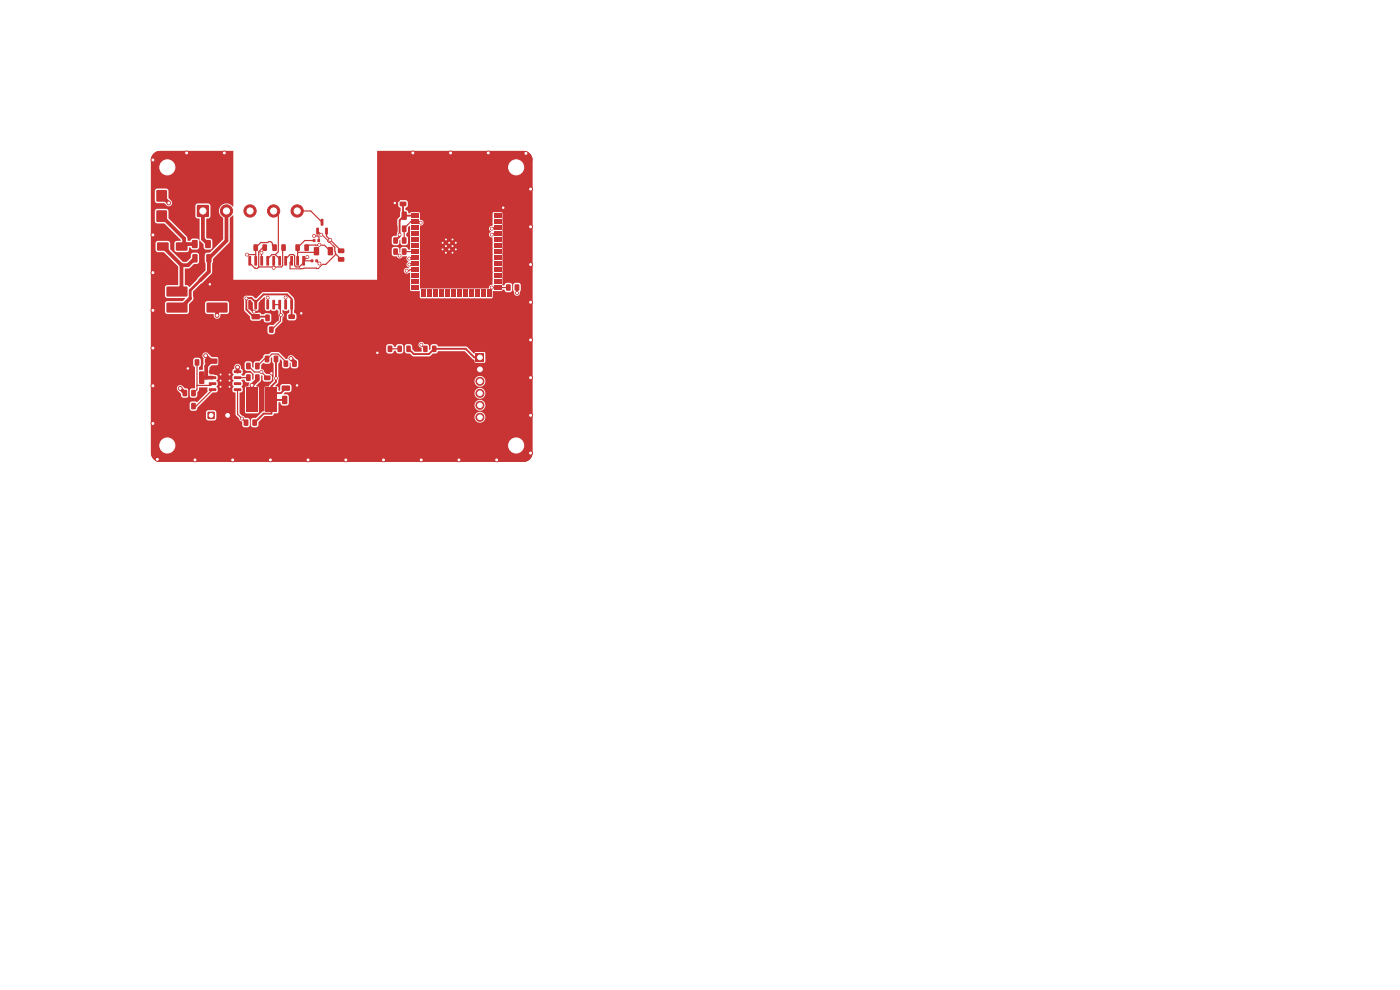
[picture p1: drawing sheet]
<svg xmlns="http://www.w3.org/2000/svg" width="297mm" height="210mm" viewBox="0 0 297 210" stroke-linecap="round" stroke-linejoin="round" font-family="sans-serif">
<g fill="#c83434">
<path d="M52.3 79.5l.6-.1 .3 .1v1.1l-.2 .2h-.6l-.2-.1z"/>
<path d="M54.2 79.5l.6-.1 .3 .1v1.1l-.2 .2h-.6l-.2-.1z"/>
</g>
<g fill="#c83434" stroke="#c83434" stroke-width=".21">
<circle cx="109.5" cy="35.5" r="1.8"/>
<circle cx="109.5" cy="35.5" r="2.85"/>
</g>
<g fill="#c83434">
<path d="M40.9 54l.8-.1 .2 .1v1.4l-.1 .3h-.8l-.2-.2z"/>
<path d="M43.8 54l.8-.1 .3 .1v1.4l-.2 .3h-.7l-.2-.2z"/>
<path d="M53.4 66.7l1.6-.1 .1 .3v.7l-.2 .2-1.4-.1-.1-.2z"/>
<path d="M53.4 69.6h1.6l.1 .2v.7l-.2 .2h-1.4l-.1-.2z"/>
<path d="M101 75h1.7v1.7h-1.7z"/>
</g>
<g fill="#c83434" stroke="#c83434" stroke-width=".21">
<circle cx="101.8" cy="78.4" r=".85"/>
<circle cx="101.8" cy="80.9" r=".85"/>
<circle cx="101.8" cy="83.4" r=".85"/>
<circle cx="101.8" cy="86" r=".85"/>
<circle cx="101.8" cy="88.5" r=".85"/>
</g>
<g fill="#c83434">
<path d="M89.8 73.4l.7-.1 .2 .1v1.1l-.1 .2h-.6l-.2-.2z"/>
<path d="M91.7 73.4l.7-.1 .2 .1v1.1l-.2 .2h-.5l-.3-.2z"/>
<path d="M41.4 76.3l.7-.1 .2 .1v1l-.1 .3h-.7l-.2-.2z"/>
<path d="M39.5 76.3l.7-.1 .3 .1v1l-.2 .3h-.6l-.2-.2z"/>
<path d="M40.6 85.5h.7l.2 .1 .1 1-.2 .2-.6 .1-.2-.2z"/>
<path d="M38.8 85.5h.7l.2 .1v1l-.1 .2-.6 .1-.3-.2z"/>
<path d="M59.8 81.8h1.6l.1 .2v.8l-.2 .1h-1.4l-.2-.2z"/>
<path d="M59.8 78.9l1.6-.1 .1 .3v.7l-.2 .2-1.4-.1-.2-.2z"/>
<path d="M43.5 76.1h2.5l.1 .2v.7l-.2 .2h-2.3l-.2-.3z"/>
<path d="M43.5 73.2l2.5-.1 .1 .2v.8l-.2 .1h-2.3l-.2-.2z"/>
<path d="M83.5 52.7h.7l.2 .1v1l-.1 .3h-.6l-.3-.2z"/>
<path d="M85.3 52.7h.7l.2 .1 .1 1-.2 .3h-.6l-.2-.2z"/>
<path d="M56.1 79.7h1.1l.2 .2v.6l-.3 .2-1-.1-.1-.2z"/>
<path d="M56.1 77.9l1.1-.1 .2 .3v.6l-.3 .1h-1l-.1-.2z"/>
<path d="M62.7 51.9l.7-.1 .2 .2v1l-.1 .2-.6 .1-.2-.2z"/>
<path d="M64.6 51.9l.7-.1 .2 .2v1l-.1 .2-.6 .1-.2-.2z"/>
<path d="M84.4 73.4l.6-.1 .3 .1v1.1l-.2 .2h-.6l-.2-.2z"/>
<path d="M86.2 73.4l.7-.1 .2 .1v1.1l-.1 .2h-.6l-.2-.2z"/>
<path d="M38.8 82.8l.7-.1 .2 .1v1l-.1 .3h-.6l-.3-.2z"/>
<path d="M40.6 82.8l.7-.1 .2 .1 .1 1-.2 .3h-.6l-.2-.2z"/>
<path d="M53.8 51.9l.7-.1 .2 .2v1l-.1 .2-.6 .1-.2-.2z"/>
<path d="M55.7 51.9l.7-.1 .2 .2 .1 1-.2 .2-.6 .1-.2-.2z"/>
</g>
<g fill="#c83434" stroke="#c83434" stroke-width=".21">
<circle cx="35.5" cy="35.5" r="1.8"/>
<circle cx="35.5" cy="35.5" r="2.85"/>
</g>
<g fill="#c83434">
<path d="M56.2 75.5l.7-.1 .2 .2v1l-.1 .3h-.6l-.2-.2z"/>
<path d="M58.1 75.5l.7-.1 .2 .2v1l-.1 .3h-.6l-.2-.2z"/>
<path d="M85.3 47.9l.7-.1 .2 .2v1l-.1 .2-.6 .1-.2-.2z"/>
<path d="M83.4 47.9l.7-.1 .2 .2v1l-.1 .2-.6 .1-.2-.2z"/>
<path d="M59.9 84l.8-.1 .3 .2v1.4l-.2 .2h-.7l-.3-.1z"/>
<path d="M62.8 84l.9-.1 .2 .2v1.4l-.1 .2h-.8l-.2-.1z"/>
<path d="M57.1 69.3l.7-.1 .3 .2v1l-.2 .2h-.6l-.2-.1z"/>
<path d="M58.9 69.3l.7-.1 .3 .2v1l-.2 .2h-.6l-.2-.1z"/>
<path d="M44.3 78.6h1.5l.1 .4-1.5 .1z"/>
<path d="M44.3 79.9l1.5-.1 .1 .5-1.5 .1z"/>
<path d="M44.3 81.1h1.5l.1 .5-1.5 .1z"/>
<path d="M44.3 82.4h1.5l.1 .5h-1.5z"/>
<path d="M49.6 82.4h1.5l.1 .5h-1.5z"/>
<path d="M49.6 81.1h1.5l.1 .5-1.5 .1z"/>
<path d="M49.6 79.9l1.5-.1 .1 .5-1.5 .1z"/>
<path d="M49.6 78.6h1.5l.1 .4-1.5 .1z"/>
</g>
<g fill="#c83434" stroke="#c83434" stroke-width=".21">
<circle cx="46.8" cy="79.4" r=".25"/>
<circle cx="46.8" cy="80.7" r=".25"/>
<circle cx="46.8" cy="82" r=".25"/>
</g>
<path d="M46.5 79.2h2.5v3.1h-2.5z" fill="#c83434"/>
<g fill="#c83434" stroke="#c83434" stroke-width=".21">
<circle cx="48.7" cy="79.4" r=".25"/>
<circle cx="48.7" cy="80.7" r=".25"/>
<circle cx="48.7" cy="82" r=".25"/>
</g>
<g fill="#c83434">
<path d="M62 76.5h.7l.3 .1v1l-.2 .2-.6 .1-.2-.2z"/>
<path d="M60.2 76.5h.7l.2 .1 .1 1-.2 .2-.6 .1-.2-.2z"/>
</g>
<g fill="#c83434" stroke="#c83434" stroke-width=".21">
<circle cx="109.5" cy="94.5" r="1.8"/>
<circle cx="109.5" cy="94.5" r="2.85"/>
</g>
<g fill="#c83434">
<path d="M84.8 42.8h1.3l.1 .2v.6l-.2 .2-1.1-.1-.1-.2z"/>
<path d="M84.8 40.9h1.3l.1 .2v.6l-.2 .2-1.1-.1-.1-.2z"/>
<path d="M44.1 87.4h1.4v1.4h-1.4z"/>
</g>
<circle cx="48.3" cy="88.1" r=".8" fill="#c83434" stroke="#c83434" stroke-width=".21"/>
<g fill="#c83434">
<path d="M109.2 60.4l.7-.1 .3 .1v1l-.2 .3h-.6l-.2-.2z"/>
<path d="M107.4 60.4l.7-.1 .2 .1 .1 1-.2 .3h-.6l-.2-.2z"/>
<path d="M41.8 43.5h2.5v2.5h-2.5z"/>
</g>
<g fill="#c83434" stroke="#c83434" stroke-width=".21">
<circle cx="48" cy="44.8" r="1.3"/>
<circle cx="53" cy="44.8" r="1.3"/>
<circle cx="58" cy="44.8" r="1.3"/>
<circle cx="63" cy="44.8" r="1.3"/>
</g>
<g fill="#c83434">
<path d="M82.3 73.4l.7-.1 .2 .1v1l-.1 .3h-.6l-.3-.2z"/>
<path d="M80.5 73.4l.7-.1 .2 .1v1l-.1 .3h-.7l-.2-.2z"/>
<path d="M53.6 89h.7l.2 .1v1l-.1 .2-.6 .1-.3-.2z"/>
<path d="M51.8 89h.7l.2 .1v1l-.1 .2-.7 .1-.2-.2z"/>
<path d="M56.3 66.8l.7-.1 .2 .2v1l-.1 .2-.6 .1-.2-.2z"/>
<path d="M58.2 66.8l.7-.1 .2 .2 .1 1-.2 .2-.6 .1-.2-.2z"/>
<path d="M33.2 44.7h2.2v2.3h-2.2z"/>
<path d="M33.2 40.4h2.2v2.3h-2.2z"/>
<path d="M67.1 48.3l.6 .1-.1 1.4-.5-.1z"/>
<path d="M69 48.3l.6 .1-.1 1.4-.5-.1z"/>
<path d="M68.1 46.5h.5l-.1 1.4-.5-.1z"/>
<path d="M33.4 51.5h2.3v1.6h-2.3z"/>
<path d="M37.4 51.5h2.3v1.6h-2.3z"/>
<path d="M85.2 44.9h.9l.2 .1v1.4l-.1 .2-.8 .1-.2-.2z"/>
<path d="M82.3 44.9h.8l.3 .1v1.4l-.2 .2-.7 .1-.3-.2z"/>
<path d="M42.3 78.8h.8l.3 .1v2.3l-.2 .2-.7 .1-.3-.2z"/>
<path d="M39.3 78.8h.9l.2 .1v2.3l-.1 .2-.8 .1-.2-.2z"/>
<path d="M52.3 82.3h2.3v5.1h-2.3z"/>
<path d="M56.4 82.3h2.4v5.1h-2.4z"/>
<path d="M61.2 66.7h1.2l.2 .2v.6l-.3 .2h-1l-.2-.3z"/>
<path d="M61.2 68.6h1.2l.2 .2v.6l-.3 .2h-1l-.2-.3z"/>
<path d="M52.7 63.6l.6 .1-.1 1.9h-.5z"/>
<path d="M54 63.6l.5 .1v1.9h-.5z"/>
<path d="M55.3 63.6l.5 .1-.1 1.9h-.5z"/>
<path d="M56.5 63.6l.6 .1-.1 1.9h-.5z"/>
<path d="M57.8 63.6l.5 .1v1.9h-.5z"/>
<path d="M59.1 63.6l.5 .1-.1 1.9h-.5z"/>
<path d="M60.3 63.6l.6 .1-.1 1.9h-.5z"/>
<path d="M61.6 63.6l.6 .1-.1 1.9h-.5z"/>
<path d="M62.9 63.6l.5 .1-.1 1.9h-.4z"/>
<path d="M64.2 63.6l.5 .1-.1 1.9h-.5z"/>
<path d="M64.2 54.3l.5 .1-.1 1.9h-.5z"/>
<path d="M62.9 54.3l.5 .1-.1 1.9h-.4z"/>
<path d="M61.6 54.3l.6 .1-.1 1.9h-.5z"/>
<path d="M60.3 54.3l.6 .1-.1 1.9h-.5z"/>
<path d="M59.1 54.3l.5 .1-.1 1.9h-.5z"/>
<path d="M57.8 54.3l.5 .1v1.9h-.5z"/>
<path d="M56.5 54.3l.6 .1-.1 1.9h-.5z"/>
<path d="M55.3 54.3l.5 .1-.1 1.9h-.5z"/>
<path d="M54 54.3l.5 .1v1.9h-.5z"/>
<path d="M52.7 54.3l.6 .1-.1 1.9h-.5z"/>
<path d="M57.8 51.9l.7-.1 .2 .2 .1 1-.2 .2-.6 .1-.2-.2z"/>
<path d="M59.7 51.9l.7-.1 .2 .2v1l-.1 .2-.6 .1-.2-.2z"/>
<path d="M54.2 77l.6-.1 .3 .2v1l-.2 .3h-.6l-.2-.2z"/>
<path d="M52.3 77l.6-.1 .3 .2v1l-.2 .3h-.6l-.2-.2z"/>
<path d="M66.4 50.7h.5v.6h-.5z"/>
<path d="M67.4 50.7h.5v.6h-.5z"/>
<path d="M87.3 44h1.5v.9h-1.5z"/>
<path d="M87.3 45.3h1.5v.9h-1.5z"/>
<path d="M87.3 46.6h1.5v.9h-1.5z"/>
<path d="M87.3 47.8h1.5v.9h-1.5z"/>
<path d="M87.3 49.1h1.5v.9h-1.5z"/>
<path d="M87.3 50.4h1.5v.9h-1.5z"/>
<path d="M87.3 51.7h1.5v.9h-1.5z"/>
<path d="M87.3 52.9h1.5v.9h-1.5z"/>
<path d="M87.3 54.2h1.5v.9h-1.5z"/>
<path d="M87.3 55.5h1.5v.9h-1.5z"/>
<path d="M87.3 56.7h1.5v.9h-1.5z"/>
<path d="M87.3 58h1.5v.9h-1.5z"/>
<path d="M87.3 59.3h1.5v.9h-1.5z"/>
<path d="M87.3 60.5h1.5v.9h-1.5z"/>
<path d="M89.4 61.5h.9v1.5h-.9z"/>
<path d="M90.6 61.5h.9v1.5h-.9z"/>
<path d="M91.9 61.5h.9v1.5h-.9z"/>
<path d="M93.2 61.5h.9v1.5h-.9z"/>
<path d="M94.4 61.5h.9v1.5h-.9z"/>
<path d="M95.7 61.5h.9v1.5h-.9z"/>
<path d="M97 61.5h.9v1.5h-.9z"/>
<path d="M98.2 61.5h.9v1.5h-.9z"/>
<path d="M99.5 61.5h.9v1.5h-.9z"/>
<path d="M100.8 61.5h.9v1.5h-.9z"/>
<path d="M102.1 61.5h.9v1.5h-.9z"/>
<path d="M103.3 61.5h.9v1.5h-.9z"/>
<path d="M104.8 60.5h1.5v.9h-1.5z"/>
<path d="M104.8 59.3h1.5v.9h-1.5z"/>
<path d="M104.8 58h1.5v.9h-1.5z"/>
<path d="M104.8 56.7h1.5v.9h-1.5z"/>
<path d="M104.8 55.5h1.5v.9h-1.5z"/>
<path d="M104.8 54.2h1.5v.9h-1.5z"/>
<path d="M104.8 52.9h1.5v.9h-1.5z"/>
<path d="M104.8 51.7h1.5v.9h-1.5z"/>
<path d="M104.8 50.4h1.5v.9h-1.5z"/>
<path d="M104.8 49.1h1.5v.9h-1.5z"/>
<path d="M104.8 47.8h1.5v.9h-1.5z"/>
<path d="M104.8 46.6h1.5v.9h-1.5z"/>
<path d="M104.8 45.3h1.5v.9h-1.5z"/>
<path d="M104.8 44h1.5v.9h-1.5z"/>
</g>
<g fill="#c83434" stroke="#c83434" stroke-width=".21">
<circle cx="93.9" cy="51.5" r=".3"/>
<circle cx="93.9" cy="52.9" r=".3"/>
<circle cx="94.6" cy="50.8" r=".3"/>
<circle cx="94.6" cy="52.2" r=".3"/>
<circle cx="94.6" cy="53.6" r=".3"/>
<circle cx="95.3" cy="51.5" r=".3"/>
</g>
<path d="M93.3 50.3h3.9v3.9h-3.9z" fill="#c83434"/>
<g fill="#c83434" stroke="#c83434" stroke-width=".21">
<circle cx="95.3" cy="52.9" r=".3"/>
<circle cx="96" cy="50.8" r=".3"/>
<circle cx="96" cy="52.2" r=".3"/>
<circle cx="96" cy="53.6" r=".3"/>
<circle cx="96.7" cy="51.5" r=".3"/>
<circle cx="96.7" cy="52.9" r=".3"/>
<circle cx="35.5" cy="94.5" r="1.8"/>
<circle cx="35.5" cy="94.5" r="2.85"/>
</g>
<g fill="#c83434">
<path d="M83.5 50.4l.7-.1 .2 .2v1l-.1 .2h-.6l-.3-.1z"/>
<path d="M85.3 50.4l.7-.1 .2 .2 .1 1-.2 .2h-.6l-.2-.1z"/>
<path d="M35.4 60.8h4.2l.2 .2v1.8l-.3 .1h-4.1l-.1-.2z"/>
<path d="M35.4 64.2h4.2l.2 .2v1.8l-.3 .1h-4.1l-.1-.2z"/>
<path d="M43.9 64.2h4.2l.2 .2v1.8l-.3 .1h-4.1l-.1-.2z"/>
<path d="M43.9 60.8h4.2l.2 .2v1.8l-.3 .1h-4.1l-.1-.2z"/>
<path d="M66.6 52.4h.9l.2 .1v1.4l-.1 .3h-.8l-.2-.2z"/>
<path d="M69.6 52.4h.8l.2 .1 .1 1.4-.2 .3h-.7l-.3-.2z"/>
<path d="M71.7 54.6l1.2-.1 .2 .3v.6l-.3 .1h-1l-.1-.2z"/>
<path d="M71.7 52.8l1.2-.1 .2 .2v.7l-.3 .1h-1l-.1-.2z"/>
<path d="M43.6 51l.9-.1 .2 .2v1.3l-.1 .2-.8 .1-.3-.2z"/>
<path d="M40.8 51l.9-.1 .2 .2v1.3l-.1 .2-.9 .1-.2-.2z"/>
<path d="M66 55h.5v.6h-.5z"/>
<path d="M66.9 55h.5v.6h-.5z"/>
</g>
<g fill="#c83434" stroke="#c83434" stroke-width=".21">
<circle cx="61.7" cy="76" r=".4"/>
<circle cx="53.4" cy="81.7" r=".4"/>
<circle cx="50.4" cy="77.9" r=".4"/>
<circle cx="95.6" cy="32.4" r=".4"/>
<circle cx="32.4" cy="57.8" r=".4"/>
<circle cx="39.6" cy="32.4" r=".4"/>
<circle cx="73.4" cy="97.6" r=".4"/>
<circle cx="97.4" cy="97.6" r=".4"/>
<circle cx="57.6" cy="79.2" r=".3"/>
<circle cx="112.6" cy="72.1" r=".4"/>
<circle cx="111.6" cy="32.5" r=".4"/>
<circle cx="83.7" cy="43.1" r=".3"/>
<circle cx="53.9" cy="66.1" r=".3"/>
<circle cx="32.4" cy="89.8" r=".4"/>
<circle cx="81.4" cy="97.6" r=".4"/>
<circle cx="112.6" cy="56.1" r=".4"/>
<circle cx="63.9" cy="66.5" r=".3"/>
<circle cx="57.4" cy="97.6" r=".4"/>
<circle cx="32.4" cy="65.8" r=".4"/>
<circle cx="32.4" cy="49.8" r=".4"/>
<circle cx="106.8" cy="44.1" r=".3"/>
<circle cx="112.6" cy="88.1" r=".4"/>
<circle cx="41.4" cy="97.6" r=".4"/>
<circle cx="32.4" cy="33.9" r=".4"/>
<circle cx="112.6" cy="80.1" r=".4"/>
<circle cx="32.4" cy="81.8" r=".4"/>
<circle cx="89.4" cy="97.6" r=".4"/>
<circle cx="105.4" cy="97.6" r=".4"/>
<circle cx="44.5" cy="60.3" r=".3"/>
<circle cx="63" cy="81.8" r=".3"/>
<circle cx="112.6" cy="48.1" r=".4"/>
<circle cx="33.4" cy="97.4" r=".4"/>
<circle cx="87.6" cy="32.4" r=".4"/>
<circle cx="103.6" cy="32.4" r=".4"/>
<circle cx="47.6" cy="32.4" r=".4"/>
<circle cx="65.4" cy="97.6" r=".4"/>
<circle cx="32.4" cy="73.8" r=".4"/>
<circle cx="112.6" cy="64.1" r=".4"/>
<circle cx="112.6" cy="40.1" r=".4"/>
<circle cx="112.6" cy="96.1" r=".4"/>
<circle cx="49.4" cy="97.6" r=".4"/>
<circle cx="80.1" cy="74.8" r=".3"/>
<circle cx="39.8" cy="78.2" r=".3"/>
<circle cx="35.8" cy="43.1" r=".4"/>
<circle cx="109.7" cy="62.2" r=".3"/>
<circle cx="52.3" cy="63.3" r=".3"/>
<circle cx="84.8" cy="49.8" r=".3"/>
<circle cx="58.5" cy="80.3" r=".3"/>
<circle cx="104.3" cy="48.5" r=".3"/>
<circle cx="104.3" cy="49.8" r=".3"/>
<circle cx="89.2" cy="47.2" r=".3"/>
<circle cx="104.3" cy="61" r=".3"/>
<circle cx="84.8" cy="54.2" r=".3"/>
<circle cx="89.4" cy="73.1" r=".3"/>
<circle cx="38.2" cy="82.4" r=".4"/>
<circle cx="43.6" cy="75.4" r=".4"/>
<circle cx="46" cy="66.9" r=".4"/>
<circle cx="51.3" cy="88.8" r=".3"/>
<circle cx="55.5" cy="78.9" r=".3"/>
<circle cx="65.2" cy="54.5" r=".3"/>
<circle cx="67.7" cy="51.9" r=".3"/>
<circle cx="52.4" cy="54" r=".3"/>
<circle cx="66.6" cy="50" r=".3"/>
<circle cx="58.1" cy="56.8" r=".3"/>
<circle cx="67.8" cy="55.9" r=".3"/>
<circle cx="59.6" cy="66.8" r=".3"/>
<circle cx="86.8" cy="54.8" r=".3"/>
<circle cx="68.1" cy="49.8" r=".3"/>
<circle cx="55.5" cy="53.6" r=".3"/>
<circle cx="70" cy="50.9" r=".3"/>
<circle cx="86.3" cy="57.4" r=".3"/>
<circle cx="56.8" cy="63.1" r=".3"/>
<circle cx="86.8" cy="56.1" r=".3"/>
<circle cx="60.6" cy="63.1" r=".3"/>
</g>
<g fill="none" stroke="#c83434" stroke-width=".25">
<path d="M52.4 54h1.8M53 55.3v.5l1.2 1.1M54.9 56.6l-.4 .4M54.9 56.6h.1M55.5 53.6v1.7M56.1 52.5h-.4l-.8 .9v3.2M58 44.8l1 1v7.6l-.6 .6M58.1 55.3v1.5M58.2 52.5l-.4-.4v-.5l-.4-.3h-.4l-.2 .2h-1.5l-1.1 1v2.8M58.4 54h-.7l-.9 .9v.4M58.4 54l.9 .9v.4M60.1 52.5l-.1 .2v3.7l-.3 .2h-4.8"/>
<path d="M60.6 55.3v-.4l.9-.9h.7l.3 .3v2l.3 .3h.7M61.9 55.3l-.4 .4v1.3M63 44.8h2.9l2.4 2.4M63.5 56.6h.1M63.7 57h.4M64.4 55.3v.4l-.9 .9M64.4 55.3h1.8M64.5 56.9h2.6l.1 .1M65.2 54.5l-.8 .8M66.6 51h-2l-1.5 1.5v2.8M66.6 50.1h.7M66.9 52h-1.3l-.6 .5"/>
<path d="M67.1 53.3l-.2 .2h-3.8M67.2 55.3l.6 .6M67.2 52h1.6l1.3 1.3M67.4 49l.7 .8M67.7 50.2l-.1 .8M68.1 49.8h.1M68.2 49.7l-.1 .1M69.3 49v1.1l3.1 3.1M70.7 52.2l.3 .3v.5M71.1 53.4v.4l1.3 1.2M71.3 53.9l-2.2 2.2h-.7M83.9 53.4l.9 .8"/>
<path d="M84.5 42.7h-.4l-1.3 1.3v1.8l1 1v1.7M84.7 42.6v-.4l.8-.8 1.5 1.5v1.6h1M85.7 53.4h2.3M86.6 47.6l-.9 .8v2.6M88 54.6h-1l-.2 .2M88 57.2h-1l-.2 .2h-.5M94.6 52.2h.7M106.8 44.1l-.2 .4h-1.1M40 76.9l-.2 .1v3.1l.3 .2v5l-.9 .9M41.8 76.9v5.7l-.8 .8M44.5 60.3l1.5 1.5M44.8 73.7l1.6 1.6v2.2l-1.3 1.3 .6 .6h1.1"/>
<path d="M52.7 77.7l1.3 1.2h1.5l1.2 1.3M53 64.6v.5l1.1 1M53.9 66.1l.1 .1M54 66.2h.1M55.5 65.2l1.1 1.1h.9l1.1 1.1-1.1 1.2h-1.7l-1.6 1.5M55.5 64.6v.6M55.5 65.2l-1 1M56.7 78.3l.9 .9M56.8 63.1v1.5M58.1 64.6h1.2l.2 .2v3.3l-1.9 1.8M59.5 66.8h.1M60.6 63.1v1.5"/>
<path d="M60.6 79.4l2.7 2.7v2.7M60.6 77.2v-.4l-1.6-1.7h-1.3l-1.1 1.1h-.5l-1.5 1.5M63.1 64.6h1.3v1.4l-.5 .5v.5l-2 2.1h-1.7l-.8 .8M80.9 74l-.8 .8M82.7 74h2.1M89.4 73.1l.8 .9M104.3 61h3.5M45.1 81.4l-.4 .4h-2.9M45.1 82.7l-3.5 3.5h-.6M46.8 80.7h.9M50.4 80.1h2.3M50.4 82.7v5.2l1.8 1.8"/>
</g>
<g fill="none" stroke="#c83434" stroke-width=".8">
<path d="M33.9 32.4a1.5 1.5 0 0 0-1.5 1.5M111.1 32.4a1.5 1.5 0 0 1 1.5 1.5M34.3 41.5l1.5 1.6M34.3 45.8l4.8 4.8v1.2M34.5 52.3l4 4M38.5 56.3v4.6l-1 .9M39.1 51.8l-.6 .5M39.1 51.8h2.2M41.4 54.8l-1.5 1.5h-1.4M43 44.8v5.9l1.1 1.1M48 44.8v6.3l-3.7 3.7v2.8l-1.8 1.9M40.3 63.3l-1.9 1.9h-.9"/>
<path d="M43.6 75.4l1.2 1.2-1.1 1.1v2.4M46 65.2v1.7M50.4 77.9v.9M61.7 76l.8 .8v.4M32.4 96.1a1.5 1.5 0 0 0 1.5 1.5M38.2 82.4l1 1M42.8 80.1h2.3M54.6 80.1v.5l-1.2 1.1v3.1M112.6 96.1a1.5 1.5 0 0 1-1.5 1.5"/>
</g>
<g fill="none" stroke="#c83434" stroke-width=".21">
<path d="M54.2 56.9l.3 .1M63.7 57h-2.2M64.5 56.9l-.4 .1M66.9 52h.3M67.3 50.1l.4 .1M67.7 51.9v.1M68.2 49.7l1.6 1.7h.2l.7 .8M68.4 56.1l-.9 .9h-.3M71 53l.1 .4M84.7 42.6l-.2 .1M88 55.9h-1l-.2 .2M89.2 47.2l-.2-.2h-2l-.4 .6"/>
<path d="M105.5 48.3h-1l-.2 .2M105.5 49.6h-1l-.2 .2M54 66.1v.1M54.1 66.1l.4 .1"/>
</g>
<path d="M42.5 59.5l-2.2 2.1v1.7" fill="none" stroke="#c83434" stroke-width=".6"/>
<path d="M85.5 43.3v2.2l.2 .3M85.7 45.8l-.9 .9v3.5l-.9 .8M85.7 45.8h2.3M54.2 64.1v.5M54.2 64.1l1.7-1.6h5l1 .9v3.8M54.2 64.1l-.8-.9h-1.1v2.5l1.5 1.5h2.7l.2 .2M58.5 76.2v4.8l-.9 .9v5.8h-1.7l-1.9 2M86.7 74l1.1 1.1h3.2l1.1-1.1h6.7l1.8 1.8h1.2M109.7 61v1.2M57.6 84.8h2.8M60.6 82.3l-1 1.1h-2" fill="none" stroke="#c83434" stroke-width=".4"/>
<path d="M32.6 32.6l.7-.5 .7-.1h15.5v11.7l-.1 .1a1.63 1.63 0 0 0-2.6-.1 1.63 1.63 0 0 0 .5 2.6v4.5l-2.8 2.8h-.6l-.4 .3-.1 1.6 .2 .4v1.5l-3.5 3.5a.67 .67 0 0 0-.8-.4l-.1-3.5 .9-.1 1-.9 1-.2 .1-.3v-1.6l-.4-.3-1 .1-.3 .3v.7l-.9 .8-.8 .1-2.7-2.7v-1.3l-.2-.3-.3-.2-2.3 .1-.3 .4v1.4l.2 .3 .3 .2h1.3l3 3.1v3.8l-2.3 .1-.3 .1-.2 .4 .1 1.9 .4 .3 3.8 .1-.6 .6h-3.2l-.3 .1-.2 .4v1.7l.2 .4 .3 .1h4.2l.4-.4v-1.6l.1-.2h3.3v1.7l.2 .4 .3 .1h1.3a.78 .78 0 0 0 .8 1 .78 .78 0 0 0 .7-1h1.4l.3-.3 .1-1.9-.3-.5h-4.3l-.3 .1-.2 .4h-3.3l.7-.7 .1-.5h10.7l.1 2.7 1.2 1.2 .2 .8 .4 .2h1.3l.5-.4h.5a.58 .58 0 0 0 .6 .8l.6-.1 .4-.2 .1-1.3-.2-.3-.9-.2-.5 .3h-.5l-.5-.4h-1.4l-.8-.9v-1.6h.4l.4 .5 .2 1.5 .7 .1 .3-.3 .1-1.4 1.2-1.2 .2 .5-.1 2.1 .2 .3h.6a.43 .43 0 0 1 .4-.2 .43 .43 0 0 1 .4 .2h.6a.32 .32 0 0 1 .3-.2 .32 .32 0 0 1 .3 .2v2l-.9 1h-.9l-.4 .3-.1 1.2 .2 .4 .4 .1 .9-.1 .2-1 1.5-1.5 .1-1a.65 .65 0 0 0-.1-1.1l.1-.5 .4 .2 .4 .1 .5-.3 .1 .6-.5 .5v.8l.1 .2 .4 .2h1l.4-.3 .1-.9-.5-.5 .1-2.6-.2-.5-1.3-1.2h-5.1l-1.6 1.3-.7-.5-1.3-.1-.4 .1-.2 .4h-10.7v-1.4l3.9-3.8 .3-3.1 3.5-3.5v-5.1l.7-.6 .1 .1v13.5h30.5v-8.8h3.1v1.1l.5 .4 1-.1 .1-.9 .2-.1 .2 1 .3 .1h.7l.5-.5-.1-1.1-.3-.4v-.4l.3-.5 .1-.9 .3-.3 .1 5h-.4l-.2-.4-.3-.1h-.7l-.4 .3-.2 .9-.2-1.1-.4-.1h-.8l-.3 .4v1.2l.3 .3 .7 .1a.71 .71 0 0 0 .7 .4 .71 .71 0 0 0 .6-.4h.9a.73 .73 0 0 0 .3 1.1 .68 .68 0 0 0-.4 .7 .68 .68 0 0 0 .6 .6l-.2 .1a.64 .64 0 0 0-.8 .2 .64 .64 0 0 0 .2 .9 .64 .64 0 0 0 .8-.1h.2v3.7l.3 .1h1.7l.1 1.4 .2 .2h15l.2-.2 .1-1.4h1.8l.2-.2 .3-.1 .4 .5 .9 .1 .4-.4 .1-1.1h.2v1.1l.2 .3a.64 .64 0 0 0 .6 .9 .64 .64 0 0 0 .6-.9l.2-.3v-1.1l-.3-.4-.9-.1-.4 .5h-.2l-.2-.3-.3-.2-.9 .1-.3 .5h-.4v-.2v-15.1l-.1-.2-1.7-.1-.3 .1v2.8a.68 .68 0 0 0-.8 .5 .68 .68 0 0 0 .4 .8 .69 .69 0 0 0-.3 .8 .69 .69 0 0 0 .7 .5v9.9a.86 .86 0 0 0-.9 .8h-14.5v-13.3a.67 .67 0 0 0 .8-.7 .67 .67 0 0 0-.8-.7v-1.2l-.1-.2-1.7-.1-.3 .2h-.4a.78 .78 0 0 0-.6-.7v-.4l.5-.5v-.9l-.4-.2h-1.4l-.2 .4v.6l.1 .4 .4 .2v.6l-.1 1.2-.6 .8v2.7l-.2 .6-.7 .1-.3 .4h-3.1l.1-18.5h30.9a2 2 0 0 1 2 2v62a2 2 0 0 1-2 2h-77a2 2 0 0 1-2-2v-8.5h11.7v1.3l.3 .3 1.4 .1 .4-.3 .1-1.5-.5-.4h-1.3l-.4 .5h-11.7v-5.2h5.5l.2 .5 .7 .8a.59 .59 0 0 0 .5 .8h.7l.4-.3v-1.2h.2v1l.2 .3 .3 .2 .9-.1 .2-.3 .1-.8 .3-.4v-.6h1.8v.9l-2.2 2.2-1.1-.2-.4 .3v1.5l.4 .2 .7 .1a.62 .62 0 0 0 .5-.7l3.2-3.2 1-.2 .1-.7-.3-.4 .3-.4-.1-.7a.33 .33 0 0 1 .1-.6v-.4l-.2-.3-1.5-.2-.1-.8h4.9v.5l.3 .3-.3 .5v.4l.3 .4-.3 .4v.5l.3 .4-.3 .4v.5l.2 .3 .5 .1v4.7l.7 .8 .2 .4 .5 .3 .1 1 .3 .1h.8l.4-.4-.1-1.3-.3-.2-.7-.1-1.1-1v-4.3l.6-.3v-.8a.33 .33 0 0 1 .1-.6v-.5a.33 .33 0 0 1-.1-.5h.5l.3 .5 .7 .1-.2 .7-.5 .1-.2 .2v5.4l.2 .1h2.5l.2-.3v-5.2l-.6-.3 1-1 .2-1.3 .2 .2v.7l.3 .4 1.3 .1 .4-.5v-.7l-.2-.3-1-.2-.4-.4a.73 .73 0 0 0-.7-.7v-.8l.5-.4 .5 .2 .8-.1 .2-.3 .1-.9 .2-.1 .1 1 .2 .4v3.5l-.9 1.2-.9 .2-.1 5-.5 .2-1.3 1.3-.7 .1-.3 .2-.1 1.3 .4 .4h.8l.3-.1 .2-1 1.1-1.1h44.7a1.15 1.15 0 0 0 1.6 1.2 1.15 1.15 0 0 0 .3-2 1.15 1.15 0 0 0-1.9 .6v.2h-44.7l.2-.2h1.5l.3-.2 .2-.3 .7-.1 .2-.2 .1-2.1 .3 .1 .2 .5 .3 .1h.9l.2-.1h39.6a1.15 1.15 0 0 0 1.6 1.1 1.15 1.15 0 0 0 .3-1.9 1.15 1.15 0 0 0-1.9 .6v.2h-39.6l.2-.4-.1-1.5-.3-.3-.7-.1 .1-.3h40.4v.2a1.15 1.15 0 0 0 1.7 .9 1.15 1.15 0 0 0 0-1.9 1.15 1.15 0 0 0-1.7 .8h-40.4l.2-.1h.9l.4-.3v-1l-.2-.4h-1.9l-.2 .4-.1 1-.3-.1-.2-.8-.5-.1 .5-.6 .1-.5h41.7v.2a1.15 1.15 0 0 0 1.7 .9 1.15 1.15 0 0 0 0-2 1.15 1.15 0 0 0-1.7 .9h-41.7v-3.6l.3-.4 .1-.5 .4 .3v1.1l.3 .4 .9 .1 .3-.2 .3-1.1 .2 1.1 1 .2 .3-.2 .2-.4v-1l-.5-.5a1.22 1.22 0 0 0-1.3-.7l-.3 .2-.2 .5h-.3l-1.6-1.4h-1.6l-.5 .4h-.7l-.3 .2-.2 .5-.8 .8-1 .2-.3 1.2-.2-.2-.2-1-.3-.2-.8 .1-.3 .3v1.3l.4 .4h.8l.7 .7v.9l-.2 .2-.1-1-.3-.3-.9-.1-.5 .6-.5-.1 .2-.5v-.5l-.4-.4v-.4a.7 .7 0 0 0-.7-.6 .7 .7 0 0 0-.7 .6v.4l-.4 .4h-4.9l.1-.7 .4-.4h1.1l.3-.2 .1-.2v-.9l-.4-.5h-1.1l-.8-.8a.74 .74 0 0 0-1.1 .1 .74 .74 0 0 0 .2 1.1v1.1l-.3 1.3-.7-.1v-.5l.4-.5v-1l-.1-.4-1-.1-.5 .3v1.3l.4 .4v4.4l-.9 .1-.3 .5-.2-.1a.67 .67 0 0 0-.8-.4l-.6-.6a.7 .7 0 0 0-1.1 .5h-5.5v-8.8h49.9v1.1l.3 .3 .9 .1 .3-.2 .2-.3 .3-.1 .4 .5 .8 .1 .5-.4v-1.1h.3v1l.1 .3 1 .2 .7 .6h3.4l.7-.6 .8-.1 .4-.4h5.5l1.8 1.7 .3 .1 .2 .6 1.9 .1 .3-.3v-1.8l-.2-.2h-1.9l-.4 .3-1.5-1.5h-6l-.4-.4-.8-.1-.4 .3-.1 .7-.2 .2-.2-1-.9-.2a.66 .66 0 0 0-.7-.5 .66 .66 0 0 0-.5 .8 .66 .66 0 0 0 .6 .5v.8h-1.4l-.5-.6-.1-.7-.5-.3-.8 .1-.2 .4h-.3l-.4-.5h-.8l-.5 .6h-.3l-.2-.4-.4-.2-.8 .1-.3 .4h-49.9v-28.7h.8v2.1l.2 .3 .4 .2h1.5l3.4 3.5v.2l-1 .1-.3 .3v1.6l.4 .4h2.3l.3-.3 .2-.7 .6 .4h1.2l.2-.4 .1-1.4 .1-.1 .8 .8v.7l.3 .4 1 .1 .4-.2 .2-.4-.1-1.5-.4-.3h-.7l-.2-.2 .1-4a.63 .63 0 0 0 .8-.6v-2.1l-.1-.4-.4-.1h-2.1l-.5 .4v2.3a.71 .71 0 0 0 .8 .5v4.4l-.5-.2h-.9l-.3 .2-.2 .3h-.6l-.2-.9-3.8-3.9-.1-1.5-.1-.3-.4-.2h-1.8l-.4 .2-.2 .3h-.8v-4.3h.8v2.1l.2 .3 .4 .2h1.5a.92 .92 0 0 0 1.5 .4 .7 .7 0 0 0 0-.9l-.7-.6v-1.6l-.2-.3-2.2-.1-.5 .5h-.8v-6.7l.2-.7z" fill="#c83434"/>
<g fill="#fff" stroke="#fff" stroke-width=".21">
<circle cx="61.7" cy="76" r=".2"/>
<circle cx="53.4" cy="81.7" r=".2"/>
<circle cx="50.4" cy="77.9" r=".2"/>
<circle cx="95.6" cy="32.4" r=".2"/>
<circle cx="32.4" cy="57.8" r=".2"/>
<circle cx="39.6" cy="32.4" r=".2"/>
<circle cx="73.4" cy="97.6" r=".2"/>
<circle cx="97.4" cy="97.6" r=".2"/>
<circle cx="57.6" cy="79.2" r=".15"/>
<circle cx="112.6" cy="72.1" r=".2"/>
<circle cx="111.6" cy="32.5" r=".2"/>
<circle cx="83.7" cy="43.1" r=".15"/>
<circle cx="53.9" cy="66.1" r=".15"/>
<circle cx="32.4" cy="89.8" r=".2"/>
<circle cx="81.4" cy="97.6" r=".2"/>
<circle cx="112.6" cy="56.1" r=".2"/>
<circle cx="63.9" cy="66.5" r=".15"/>
<circle cx="57.4" cy="97.6" r=".2"/>
<circle cx="32.4" cy="65.8" r=".2"/>
<circle cx="32.4" cy="49.8" r=".2"/>
<circle cx="106.8" cy="44.1" r=".15"/>
<circle cx="112.6" cy="88.1" r=".2"/>
<circle cx="41.4" cy="97.6" r=".2"/>
<circle cx="32.4" cy="33.9" r=".2"/>
<circle cx="112.6" cy="80.1" r=".2"/>
<circle cx="32.4" cy="81.8" r=".2"/>
<circle cx="89.4" cy="97.6" r=".2"/>
<circle cx="105.4" cy="97.6" r=".2"/>
<circle cx="44.5" cy="60.3" r=".15"/>
<circle cx="63" cy="81.8" r=".15"/>
<circle cx="112.6" cy="48.1" r=".2"/>
<circle cx="33.4" cy="97.4" r=".2"/>
<circle cx="87.6" cy="32.4" r=".2"/>
<circle cx="103.6" cy="32.4" r=".2"/>
<circle cx="47.6" cy="32.4" r=".2"/>
<circle cx="65.4" cy="97.6" r=".2"/>
<circle cx="32.4" cy="73.8" r=".2"/>
<circle cx="112.6" cy="64.1" r=".2"/>
<circle cx="112.6" cy="40.1" r=".2"/>
<circle cx="112.6" cy="96.1" r=".2"/>
<circle cx="49.4" cy="97.6" r=".2"/>
<circle cx="80.1" cy="74.8" r=".15"/>
<circle cx="39.8" cy="78.2" r=".15"/>
<circle cx="35.8" cy="43.1" r=".2"/>
<circle cx="109.7" cy="62.2" r=".15"/>
<circle cx="52.3" cy="63.3" r=".15"/>
<circle cx="84.8" cy="49.8" r=".15"/>
<circle cx="58.5" cy="80.3" r=".15"/>
<circle cx="104.3" cy="48.5" r=".15"/>
<circle cx="104.3" cy="49.8" r=".15"/>
<circle cx="89.2" cy="47.2" r=".15"/>
<circle cx="104.3" cy="61" r=".15"/>
<circle cx="84.8" cy="54.2" r=".15"/>
<circle cx="89.4" cy="73.1" r=".15"/>
<circle cx="38.2" cy="82.4" r=".2"/>
<circle cx="43.6" cy="75.4" r=".2"/>
<circle cx="46" cy="66.9" r=".2"/>
<circle cx="51.3" cy="88.8" r=".15"/>
<circle cx="55.5" cy="78.9" r=".15"/>
<circle cx="65.2" cy="54.5" r=".15"/>
<circle cx="67.7" cy="51.9" r=".15"/>
<circle cx="52.4" cy="54" r=".15"/>
<circle cx="66.6" cy="50.1" r=".15"/>
<circle cx="58.1" cy="56.8" r=".15"/>
<circle cx="67.8" cy="55.9" r=".15"/>
<circle cx="59.6" cy="66.8" r=".15"/>
<circle cx="86.8" cy="54.8" r=".15"/>
<circle cx="68.1" cy="49.8" r=".15"/>
<circle cx="55.5" cy="53.6" r=".15"/>
<circle cx="70" cy="50.9" r=".15"/>
<circle cx="86.3" cy="57.4" r=".15"/>
<circle cx="56.8" cy="63.1" r=".15"/>
<circle cx="86.8" cy="56.1" r=".15"/>
<circle cx="60.6" cy="63.1" r=".15"/>
<circle cx="109.5" cy="35.5" r="1.6"/>
<circle cx="101.8" cy="75.8" r=".5"/>
<circle cx="101.8" cy="78.4" r=".5"/>
<circle cx="101.8" cy="80.9" r=".5"/>
<circle cx="101.8" cy="83.4" r=".5"/>
<circle cx="101.8" cy="86" r=".5"/>
<circle cx="101.8" cy="88.5" r=".5"/>
<circle cx="35.5" cy="35.5" r="1.6"/>
<circle cx="46.8" cy="79.4" r=".1"/>
<circle cx="46.8" cy="80.7" r=".1"/>
<circle cx="46.8" cy="82" r=".1"/>
<circle cx="48.7" cy="79.4" r=".1"/>
<circle cx="48.7" cy="80.7" r=".1"/>
<circle cx="48.7" cy="82" r=".1"/>
<circle cx="109.5" cy="94.5" r="1.6"/>
<circle cx="44.8" cy="88.1" r=".4"/>
<circle cx="48.3" cy="88.1" r=".4"/>
<circle cx="43" cy="44.8" r=".65"/>
<circle cx="48" cy="44.8" r=".65"/>
<circle cx="53" cy="44.8" r=".65"/>
<circle cx="58" cy="44.8" r=".65"/>
<circle cx="63" cy="44.8" r=".65"/>
<circle cx="93.9" cy="51.5" r=".1"/>
<circle cx="93.9" cy="52.9" r=".1"/>
<circle cx="94.6" cy="50.8" r=".1"/>
<circle cx="94.6" cy="52.2" r=".1"/>
<circle cx="94.6" cy="53.6" r=".1"/>
<circle cx="95.3" cy="51.5" r=".1"/>
<circle cx="95.3" cy="52.9" r=".1"/>
<circle cx="96" cy="50.8" r=".1"/>
<circle cx="96" cy="52.2" r=".1"/>
<circle cx="96" cy="53.6" r=".1"/>
<circle cx="96.7" cy="51.5" r=".1"/>
<circle cx="96.7" cy="52.9" r=".1"/>
<circle cx="35.5" cy="94.5" r="1.6"/>
</g>
</svg>
